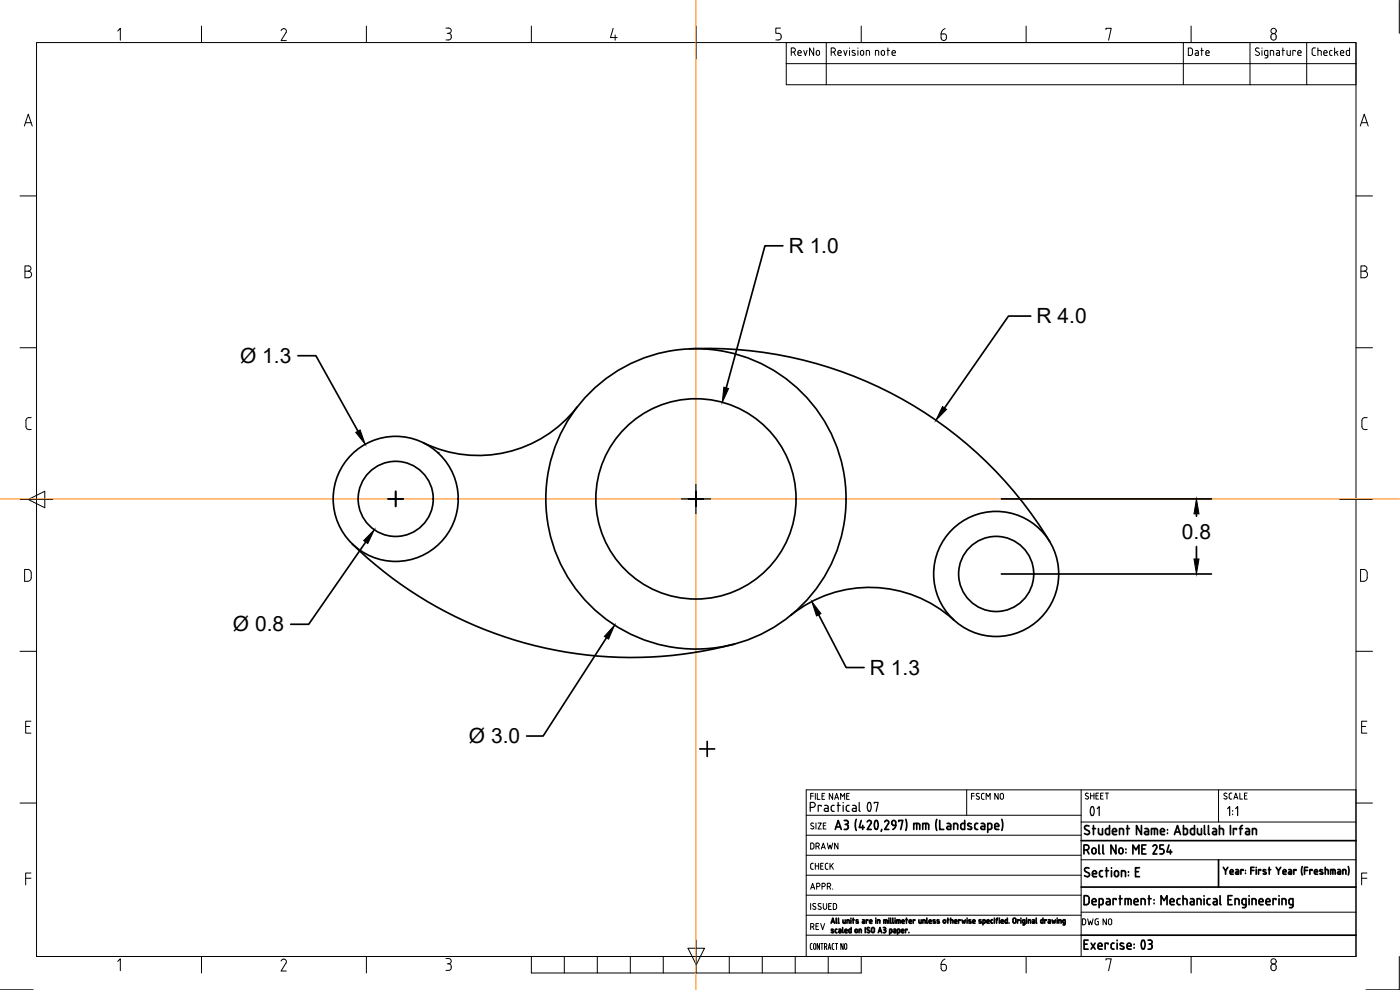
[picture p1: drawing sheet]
<svg xmlns="http://www.w3.org/2000/svg" width="420mm" height="297mm" viewBox="0 0 420 297" stroke-linecap="round" stroke-linejoin="round" font-family="sans-serif">
<defs><g id="words">
<text font-size="9.3" x="322.1" y="247.3">01</text>
<g font-size="6.3">
<text x="236.7" y="76">R 1.0</text>
<text x="311.1" y="97.1">R 4.0</text>
<text x="72.1" y="108.9">Ø 1.3</text>
<text x="354.7" y="161.6">0.8</text>
<text x="69.9" y="189.5">Ø 0.8</text>
<text x="261.1" y="202.5">R 1.3</text>
<text x="140.7" y="223">Ø 3.0</text>
</g>
<g font-size="5.7">
<text x="236.4" y="18">RevNo</text>
<text x="355.2" y="18">Date</text>
</g>
<text font-size="5.3" x="242" y="256.1">DRAWN</text>
<g font-size="4.9">
<text x="242" y="262.1">CHECK</text>
<text x="242" y="268.1">APPR.</text>
<text x="242" y="280.1">REV</text>
<text x="323.5" y="278.7">DWG NO</text>
</g>
</g></defs>
<!-- layer: Title Block -->
<g fill="none" stroke="#000" stroke-width=".3">
<path d="M11 12.8h396v274.2h-396zM35.3 9.3l.8-.8v3.6M60.5 7.8v5M85.2 8.6l-.5 .2-.3 .4M85.2 8.6l.5 .2 .2 .7-1.6 2.7h1.6M110 7.8v5M133.8 8.4h.8a.79 .79 0 0 1 .8 .8 .79 .79 0 0 1-.8 .8M134.2 10h.4M134.6 10a1.01 1.01 0 0 1 .8 1 1.01 1.01 0 0 1-.8 1h-.8M159.5 7.8v5M184 8.5l-.8 2.8h2M184.6 10.5v1.6"/>
<path d="M209 7.8v9.9M234.2 8.4h-1.4v1.6h.8a.79 .79 0 0 1 .8 .8M234.4 10.8v.4M234.4 11.2a.79 .79 0 0 1-.8 .8h-.8M236 19.1v6.3h12M236 19.1h171M248 19.1v6.3h107.1M249.4 15.6h.7a.62 .62 0 0 0 .6-.6 .62 .62 0 0 0-.6-.6h-.7v2.2M250.2 15.6l.5 1M251.5 15.9h1a.52 .52 0 0 0-.4-.8 .52 .52 0 0 0-.6 .5v.8l1 .2M253.2 15.1l.5 1.5 .5-1.5M255 14.4v.1"/>
<path d="M255 15.1v1.5M255.7 16.5l.7 .1M256 15.1l.6 .1M256 15.1l-.3 .4 1 .7-.3 .4M257.5 14.4v.1M257.5 15.1v1.5M258.3 15.4a.5 .5 0 0 1 .6-.3 .5 .5 0 0 1 .3 .5v.5a.51 .51 0 0 1-.5 .5 .51 .51 0 0 1-.5-.5zM258.5 7.8v5M260 16.6v-1.5l.9 .2 .1 1.3M262.7 16.6v-1.5l1 .2v1.3M264.5 15.4a.5 .5 0 0 1 .6-.3 .5 .5 0 0 1 .4 .5v.5a.51 .51 0 0 1-.5 .5 .51 .51 0 0 1-.5-.5zM266.2 15.1h.8"/>
<path d="M266.5 14.4v2.2M268.7 15.6v.3h-1M268.7 15.6a.51 .51 0 0 0-.5-.5 .51 .51 0 0 0-.5 .5l.2 1h.8M282.4 10.2v1.2M282.4 10.2h.8M282.4 11.4a.79 .79 0 0 0 .8 .8 .79 .79 0 0 0 .8-.8M283.2 10.2l.6 .2 .2 .6M283.6 8.6l-.7 .4-.5 1.2M284 11v.4M308 7.8v5M331.9 8.9v-.4h1.6l-.8 3.6M355.1 12.8h-119.1v6.3"/>
<path d="M357.5 7.8v5M375.1 12.8v12.6h17.1M377.9 14.5a.59 .59 0 0 0-.9 0 .59 .59 0 0 0 0 .8l.7 .4a.56 .56 0 0 1 .1 .8 .56 .56 0 0 1-.8 0l-.3-.1M378.7 14.4v.1M378.7 15.1v1.5M379.6 17.4h.4M380.5 16.6l-.9-.2-.1-.8 .2-.4 .8-.1v1.8l-.4 .5M381.2 16.6v-1.5l1 .2v1.3M381.7 10.3a.89 .89 0 0 1 1.3 .8 .89 .89 0 0 1-1.3 .7l-.3-.5zM383.1 15.1l.7 .1 .2 .4v1h-.8l-.2-.3 .2-.4h.8M384.7 15.1h.8M385 14.4v2.2"/>
<path d="M386.2 15.1l.1 1.3 .9 .2v-1.5M388.7 15.4v-.3h-.7v1.5M390.5 15.6v.3h-1M390.5 15.6a.51 .51 0 0 0-.5-.5 .51 .51 0 0 0-.5 .5l.1 .8 .9 .2M392.2 12.8h-37.1v12.6h20M392.2 12.8h14.8v12.6h-14.8zM394.8 14.4l-.7 .1-.3 .5 .1 1.3 .9 .3M395.5 15.1l1 .2v1.3M395.5 14.4v2.2M398.3 15.6v.3h-1M398.3 15.6a.51 .51 0 0 0-.5-.5 .51 .51 0 0 0-.5 .5v.8l1 .2M399.8 15.1l-.6 .1-.2 .4 .1 .8 .7 .2"/>
<path d="M400.5 14.4v2.2M401 15.6l.5 1M401.5 15.4l-1 .5M402.3 15.9h1a.53 .53 0 0 0-.4-.8 .53 .53 0 0 0-.6 .5v.8l1 .2M405 14.4v2.2h-.7l-.2-.4v-.9l.9-.2M419.9 .1v9.9M7.3 37.8l1.2-3.5 1.2 3.5M7.6 36.8h1.7M408.2 37.8l1.2-3.5 1.2 3.5M408.6 36.8h1.7M6 58.8h5M407 58.8h4.9"/>
<path d="M8.5 81.4a.78 .78 0 0 0 .8-.8 .78 .78 0 0 0-.8-.8h-1v3.5h1a.98 .98 0 0 0 1-.9 .98 .98 0 0 0-1-1h-1M409.4 81.4a.78 .78 0 0 0 .8-.8 .78 .78 0 0 0-.8-.8h-1v3.5h1a.98 .98 0 0 0 1-.9 .98 .98 0 0 0-1-1h-1M6 104.3h5M407 104.3h4.9M9.4 125.3a1.19 1.19 0 0 0-1.5 .5l-.1 2.2a.9 .9 0 0 0 .9 .9h.7M410.3 125.3a1.19 1.19 0 0 0-1.5 .5l-.1 2.2a.9 .9 0 0 0 .9 .9h.7M6 149.9h9.9M8.5 149.9l4.9-2.5v4.9zM402 149.9h9.9M7.4 170.9a1.61 1.61 0 0 1 1.8 .4l.2 .6-.2 2.1a1.66 1.66 0 0 1-1.8 .4zM408.3 170.9a1.61 1.61 0 0 1 1.8 .4l.2 .6-.2 2.1a1.66 1.66 0 0 1-1.8 .4zM6 195.4h5"/>
<path d="M407 195.4h4.9M7.7 218h1.2M9.3 216.4h-1.6v3.6h1.6M408.6 218h1.2M410.2 216.4h-1.6v3.6h1.6M243.3 238.8h.8M244.1 238h-.8v1.8M244.7 238v1.8M245.3 238v1.8h.8M246.7 238.8h.6M247.5 238h-.8v1.8h.8M249.9 238v1.8l-1-1.8v1.8"/>
<path d="M250.5 239.8l.6-1.8 .6 1.8M250.7 239.3h.8M252.3 239.8v-1.8l.6 1 .6-1v1.8M254.1 238.8h.6M254.9 238h-.8v1.8h.8M290.1 237v7.6M291.5 238.8h.9M292.4 238h-.9v1.8M293.4 238l-.4 .5 .7 .6a.44 .44 0 0 1 .1 .6 .44 .44 0 0 1-.6 0l-.2-.1M293.4 238l.5 .1M294.6 239.4l.4 .4M295 239.8h.4"/>
<path d="M295 238h.4M295 238l-.4 .3v1.1M296 239.8v-1.8l.6 1 .6-1v1.8M299.6 238v1.8l-1-1.8v1.8M300.2 238.3a.5 .5 0 0 1 .6-.3 .5 .5 0 0 1 .4 .5v.8a.5 .5 0 0 1-.5 .5 .5 .5 0 0 1-.5-.5zM324.5 237v50M365.7 237v9.6M367.3 239.6l.6 .2M368.1 239l.2 .4-.4 .3M368.2 238.1a.47 .47 0 0 0-.7-.1 .47 .47 0 0 0 0 .7l.6 .3M369.7 238h-.6l-.2 .4 .1 1.1 .7 .3M370.3 239.8l.6-1.8 .6 1.8"/>
<path d="M370.5 239.3h.8M372.1 238v1.8h.8M373.5 238.8h.6M374.3 238h-.8v1.8h.8M407 237h-165v50M6 240.9h5M242 256.6h82.5M242 250.6h82.5M242 244.6h82.5M243.5 247.7l.6 .3a.49 .49 0 0 1-.1 .8 .49 .49 0 0 1-.7-.3M244.2 247a.46 .46 0 0 0-.7 0 .46 .46 0 0 0 0 .7M244.9 246.9v1.8"/>
<path d="M245.5 246.9h1l-1 1.8h1M247.1 247.7h.6M247.9 246.9h-.8v1.8h.8M324.5 258h82.5M324.5 246.6h82.5M407 240.9h4.9M7.7 263.5h1.6M9.3 261.9h-1.6v3.6M242 274.6h82.5M242 268.6h82.5M242 262.6h82.5M243.3 271.1v1.8"/>
<path d="M244.8 271.2a.48 .48 0 0 0-.7-.1 .48 .48 0 0 0 0 .7l.6 .3a.48 .48 0 0 1-.1 .8 .48 .48 0 0 1-.7-.2M246.4 271.2a.47 .47 0 0 0-.7-.1 .47 .47 0 0 0 0 .7l.6 .3a.49 .49 0 0 1-.1 .8 .49 .49 0 0 1-.7-.2M247.1 271.1v1.3a.5 .5 0 0 0 .5 .5 .5 .5 0 0 0 .5-.5v-1.3M248.7 271.9h.6M249.5 271.1h-.8v1.8h.8M250.1 271.1l.9 .3 .1 .9-.3 .5-.7 .1zM324.5 273.7h82.5M408.6 263.5h1.6M410.2 261.9h-1.6v3.6M0 297h10M35.3 288.5l.8-.8v3.5M60.5 287v4.9"/>
<path d="M84.4 288.4a.81 .81 0 0 1 1.1-.6 .81 .81 0 0 1 .3 1.2l-1.5 2.3h1.6M110 287v4.9M133.8 287.6h.8a.79 .79 0 0 1 .8 .8 .79 .79 0 0 1-.8 .8M134.2 289.2h.4M134.6 289.2a1.01 1.01 0 0 1 .8 1 1.01 1.01 0 0 1-.8 1h-.8M159.5 287v4.9h99v-4.9M169.4 287v4.9M179.3 287v4.9M189.2 287v4.9M199.1 287v4.9M206.5 284.5h4.9l-2.4 5zM209 282v9.9"/>
<path d="M218.9 287v4.9M228.8 287v4.9M238.7 287v4.9M242 280.6h82.5M243.2 283.5v.9M243.2 284.4l.3 .5M243.5 284.9h.2M243.5 283.1h.2M243.5 283.1l-.3 .4M244.8 283.6v.8M244.9 283.6l-.2-.4h-.4l-.1 1.2 .3 .5 .4-.5M245.9 283.1v1.8l-.7-1.8v1.8"/>
<path d="M246.3 283.1h.7M246.7 283.1v1.8M247.4 284.1h.4M247.8 283.1h-.4v1.8M247.8 283.1l.3 .5-.3 .5 .3 .8M248.5 284.9l.4-1.8 .4 1.8M248.6 287v4.9M248.6 284.4h.6M250.3 283.1h-.4l-.2 .4 .1 1.2 .5 .2M250.7 283.1h.7M251.1 283.1v1.8M253 283.1v1.8l-.7-1.8v1.8"/>
<path d="M253.6 283.2h.4l.1 .4v1l-.3 .3-.4-.5zM282.4 290.5a.79 .79 0 0 0 .8 .8 .79 .79 0 0 0 .8-.8M283.2 289.3l.6 .2 .2 .6M283.2 289.4h-.8v1.1M283.6 287.7l-.7 .5-.5 1.1M284 290.1v.4M308 287v4.9M331.9 288.1v-.4h1.6l-.8 3.5M357.5 287v4.9M381.7 289.5a.9 .9 0 0 1 1.3 .7 .9 .9 0 0 1-1.3 .8l-.3-.5zM419.9 287v10h-9.9"/>
<circle cx="382.2" cy="9.3" r=".79"/>
<circle cx="382.2" cy="288.5" r=".79"/>
</g>
<g fill="none" stroke="#000" stroke-width=".36">
<path d="M243.2 242.3l.7-.1a.74 .74 0 0 0 .8-.7 .74 .74 0 0 0-.8-.7h-.7v2.6M246.4 241.9v-.3h-.8v1.8M247.5 241.6l.8 .1 .3 .5v1.2h-1a.46 .46 0 0 1-.2-.5 .46 .46 0 0 1 .4-.4l.8 .1M250 243.4h.4M250.4 241.6a.66 .66 0 0 0-1 .6l.1 1 .5 .2M251.2 241.6h1M251.5 240.8v2.6M253 240.8v.1M253 241.6v1.8M254.5 243.4h.3M254.8 241.6a.66 .66 0 0 0-.8 .6v1l.5 .2M255.9 241.6l.8 .1 .3 .5v1.2h-1a.46 .46 0 0 1-.2-.5 .46 .46 0 0 1 .4-.4l.8 .1"/>
<path d="M257.9 240.8v2.3l.3 .3M260.6 243.3l-.3-1.5 .3-.9 .3-.2 .3 .2 .3 .9-.3 1.5M260.6 243.3h.6M262.4 241.1v-.3h1.1l-.5 2.6M368.4 242.6l.6-.6v2.7M369.9 243.2v.2M369.9 244.3v.1M370.8 242.6l.6-.6v2.7"/>
</g>
<!-- layer: CL -->
<path d="M208.9 .1v296.9M0 149.7h420" fill="none" stroke="#ff7f00" stroke-width=".3"/>
<!-- layer: VL -->
<g fill="none" stroke="#000" stroke-width=".51">
<path d="M234.9 73.8h-5.3l-11.6 42.6M309.4 94.8h-6.7l-19.2 27.6M89.4 106.7h5.4l12.6 22.7M206.8 104.7a120.2 120.2 0 0 1 108.2 57.8M173.2 122.1a37.5 37.5 0 0 1-46.2 10.7M116.5 149.7h4.5M118.7 147.4v4.5M206.6 149.7h4.5M208.9 147.4v4.5M300.5 149.7h63.1M359.1 154.2v.7M105.6 163.1a120.1 120.1 0 0 0 114.9 30.1"/>
<path d="M108 165l-.1 .2M109.7 162.7l-17.1 24.6h-5.4M300.5 172.2h63.1M359.1 164v3.7M182 191.4l-19 29.4h-4.9M237.3 184.7a37.5 37.5 0 0 1 49 1.4M245.7 184.5l8.2 15.8h5.4M210 224.7h4.5M212.2 222.4v4.6M250.7 248.9l.9-2.7 .9 2.7M250.9 248.1h1.3M253.4 246.2h.6a.6 .6 0 0 1 .6 .6 .6 .6 0 0 1-.6 .6"/>
<path d="M253.7 247.4h.3M254 247.4a.77 .77 0 0 1 .6 .7 .77 .77 0 0 1-.6 .8h-.6M257 245.8l-.3 1.7 .3 1.6M258.5 246.2l-.6 2.1h1.5M258.9 247.7v1.2M260.3 246.6a.62 .62 0 0 1 .8-.4 .62 .62 0 0 1 .3 .9l-1.1 1.8h1.2M262.7 246.3l.3-.1a1.83 1.83 0 0 1 0 2.6l-.3-.1-.3-1zM264.6 248.9l-.1 .6M265.5 246.6a.62 .62 0 0 1 .9-.4 .62 .62 0 0 1 .3 .9l-1.2 1.8h1.2M268.8 247.7h-.6a.7 .7 0 0 1-.6-1.1 .7 .7 0 0 1 1.2-.1v.3a1.68 1.68 0 0 1-.9 2.1M269.7 246.5v-.3h1.2l-.6 2.7M271.8 245.8l.3 1.7-.3 1.6"/>
<path d="M274.2 248.9v-1.8h1.6l.2 .5v1.3M275.1 247.1v1.8M276.9 248.9v-1.8h1.6l.2 .5v1.3M277.8 247.1v1.8M281.1 245.8l-.3 1.7 .3 1.6M282 246.2v2.7h1.2M284.3 247.1h.8l.2 .5v1.3l-.9-.1a.46 .46 0 0 1-.2-.5 .46 .46 0 0 1 .4-.3h.7M286.2 248.9v-1.8l1.2 .2v1.6M289.5 246.2v2.7l-.9-.1-.2-.5v-1l1.1-.2M291.5 247.2a.55 .55 0 0 0-.7-.2 .55 .55 0 0 0-.3 .6l1.1 .6v.4l-.3 .2-.9-.1M293.4 247.1a.64 .64 0 0 0-.9 .5v.7a.66 .66 0 0 0 .9 .6M294.5 247.1h.8l.2 .5v1.3l-.9-.1a.46 .46 0 0 1-.2-.5 .46 .46 0 0 1 .4-.4l.7 .1"/>
<path d="M296.4 248.9l1.2-.3a1.33 1.33 0 0 0-.2-1.5h-1v2.7M298.5 248h1.2a.63 .63 0 0 0-.4-.9 .63 .63 0 0 0-.8 .6l.3 1.1 .9 .1M300.6 245.8l.3 1.7-.3 1.6M324.5 252.2h82.5M325.3 255h.8a.74 .74 0 0 0 .7-.7 .74 .74 0 0 0-.7-.8h-.8v2.7M326.2 255l.6 1.2M327.9 254.6l.4-.2 .5 .2 .1 1a.61 .61 0 0 1-.6 .6 .61 .61 0 0 1-.6-.6zM329.8 253.5v2.4l.3 .3M331 253.5v2.4l.3 .3M334.9 253.5v2.7l-1.5-2.7v2.7M336 254.6l.4-.2 .4 .2 .2 1a.6 .6 0 0 1-.6 .6 .6 .6 0 0 1-.6-.6zM336.7 248.6h-.7v1.8"/>
<path d="M336.7 248.6l.4 .2 .1 1.6M337.9 254.7v.2M337.9 255.8v.1M338.1 248.6h.9M338.4 247.7v2.7M340 256.2v-2.7l.9 1.5 .9-1.5v2.7M342.6 247.7v2.7l-1.5-2.7v2.7M342.7 254.7h.9M343.6 248.6h.5M343.9 253.5h-1.2v2.7h1.2M344.2 248.6l.4 .2 .1 1.6h-.8M344.7 249.5h-.8a.46 .46 0 0 0-.4 .4 .46 .46 0 0 0 .4 .5"/>
<path d="M346 254a.61 .61 0 0 1 .8-.5 .61 .61 0 0 1 .3 .9M346.5 248.6v1.8M346.8 248.6h-1.2v1.8M346.8 248.6l.5 .2 .1 1.6M347.1 254.4l-1.1 1.8h1.2M348.3 249.5h1.2a.62 .62 0 0 0-.4-.9 .62 .62 0 0 0-.8 .6v1l.4 .2M348.7 250.4h.8M349.2 253.5h-1.1v1.2h.6a.77 .77 0 0 1 .6 .8 .77 .77 0 0 1-.6 .7h-.6M350.4 248.9v.2M350.4 249.9v.2M350.8 253.5l-.6 2.1h1.5M351.3 255v1.2"/>
<path d="M352.5 250.4l.9-2.7 .9 2.7M352.7 249.6h1.3M355.2 247.7v2.7h.7M355.2 248.6h.7M355.9 248.6l.4 .2a1.33 1.33 0 0 1-.2 1.5l-.2 .1M357.8 248.6h.7M357.8 248.6l-.4 .2a1.33 1.33 0 0 0 .2 1.5l.2 .1M358.5 247.7v2.7h-.7M359.4 248.6l.1 1.5 .4 .3M360.6 248.6v1.8h-.7M361.5 247.7v2.4l.3 .3M362.7 247.7v2.4l.3 .3"/>
<path d="M364 248.6h.6M364.6 248.6l.4 .2 .1 1.6h-.8M365.1 249.5h-.8a.46 .46 0 0 0-.4 .4 .46 .46 0 0 0 .4 .5M365.7 258v8.2M366 248.6h.6M366 247.7v2.7M366.7 248.6l.4 .2 .1 1.6M369.3 247.7v2.7M371.1 248.9v-.3h-.9v1.8M372 248.6h.9M372.9 247.7l-.6 .3v2.4M373.9 248.6h.5"/>
<path d="M374.4 248.6l.5 .2 .1 1.6h-.8M375 249.5h-.8a.46 .46 0 0 0-.4 .4 .46 .46 0 0 0 .4 .5M376.6 248.6h-.7v1.8M376.6 248.6l.4 .2 .1 1.6M390.8 260l-.2 1 .2 1.5M404.6 260l.2 1-.2 1.5M249.4 277l.5-1.5 .5 1.5M249.6 276.6h.7M249.7 278.8l.4 .1M250 279.4l.2 .3-.3 .1M251 275.5v1.3l.1 .2M251.2 278.8h-.4l-.1 .3v.6l.5 .2"/>
<path d="M251.6 275.5v1.3l.2 .2M251.8 278.8h.4l.2 .3v.8l-.6-.1v-.5h.6M252.9 278.3v1.4l.2 .1M253 276v.9l.3 .1h.4v-1M253.6 279.2v.5l.6 .2M253.6 279.1l.3-.3 .4 .3M254.2 279.2v.1h-.6M254.6 276h-.4v1M254.6 276l.3 .3M254.9 276.3v.7M255.4 275.5v.1M255.4 276v1"/>
<path d="M255.4 278.3v1.6l-.5-.1-.1-.9 .6-.1M255.9 276h.5M256.1 275.5v1.5M256.6 279.1l.4-.3 .3 .3M256.6 279.2l.2 .6h.4l.1-.3M257 276.4l.6 .4-.2 .2-.5-.1M257.3 279.2v.3M257.5 276.1l-.5-.1v.4M257.8 279.9v-1.1l.7 .1v1M258.9 276h.4l.2 .3M259.5 276.3v.7l-.7-.1 .1-.4h.6M259.7 278.3v1.6"/>
<path d="M260.4 279l.5 .2a.43 .43 0 0 1-.1 .6 .43 .43 0 0 1-.6-.1M260.5 276.2v-.2h-.5v1M261 278.4h-.7l.1 .5M261 276.5h.7l-.2-.5-.5 .2v.6l.1 .2h.6M262.4 278.7v.7M262.4 278.7l-.2-.4h-.4l-.2 1.1 .4 .4 .4-.4M262.8 275.5v.1M262.8 276v1M263.6 279.9l.5-1.6 .5 1.6M263.7 279.4h.8M263.8 276h-.4v1M263.8 276l.3 .3"/>
<path d="M264.1 276.3v.7M265.1 278.3l.7 .2v.3l-.3 .2M265.3 279h.2M265.5 279l.3 .1v.6l-.7 .2M265.7 276v1M266.3 276.3v.7M266.3 276.3l-.2-.3h-.9v1M266.8 275.5v.1M266.8 276v1M267 279.9l.7-.2-.2-.9h-.5v1.6M267.3 275.5v1.3l.2 .2M267.9 275.5v1.3l.2 .2"/>
<path d="M268.3 278.8h.3M268.6 278.8l.3 .3M268.6 275.5v.1M268.6 276v1M268.9 279.1v.8l-.7-.2 .1-.4h.6M269.7 276v1M270 279.1v.4M270.1 279.1l-.2-.3h-.5v1.6M270.1 279.5l-.2 .3-.5 .1M270.2 276.3v.7M270.2 276.3l-.2-.3h-.9v1M270.6 279.2v.5l.2 .1"/>
<path d="M270.6 279.1l.3-.3 .4 .3M270.7 276.5h.7l-.2-.5-.5 .2v.6l.1 .2h.6M270.8 279.9h.4M271.2 279.2v.1h-.6M271.9 276h.5M272 275.5v1.5M272.3 279v-.2h-.5v1.1M272.8 279.8v.1M272.9 276.5h.7l-.1-.3-.3-.2-.3 .2v.6l.2 .2M273.1 277h.5M274.6 276.2v-.2h-.5v1M275.8 276v.9l.3 .1h.4v-1"/>
<path d="M277.6 276.3v.7M277.7 276.3l-.2-.3h-.5v1M278.2 275.5v1.3l.1 .2M279.5 276.3v.2h-.7M279.5 276.3l-.3-.3-.4 .3 .1 .6 .6 .1M280.1 276.4l.5 .2M280.6 276.6l.1 .3h-.7M280.6 276.1l-.5-.1v.4M281.3 276.4l.5 .2M281.8 276.6v.3h-.6M281.8 276.1l-.5-.1v.4M283.8 276.3v.4"/>
<path d="M283.8 276.3l-.2-.3h-.3l-.2 .7 .4 .3 .3-.4M284.3 276h.5M284.5 275.5v1.5M285.3 276l.7 .1v.9M285.3 275.5v1.5M287.2 276.3v.2h-.7M287.2 276.3l-.4-.3-.3 .3v.6l.7 .1M288.2 276.1v-.1h-.5v1M288.7 276l.3 1 .2-.7 .3 .7 .2-1M290.2 275.5v.1M290.2 276v1M291.3 276.6l.1 .3h-.6"/>
<path d="M291.3 276l-.5 .1 .5 .5M291.9 276.5h.7l-.1-.5-.5 .1-.1 .6 .2 .3h.5M294.4 276.6v.3h-.6M294.4 276l-.6 .1 .6 .5M295 277l.7-.2-.2-.8h-.5v1.5M296.2 276.5h.7l-.2-.5-.5 .1v.6l.1 .3h.6M297.4 276.3v.4M297.4 276.7l.5 .3M297.9 276h-.4l-.1 .3M298.4 275.5v.1M298.4 276v1M298.9 276h.5"/>
<path d="M299.4 275.4l-.3 .4v1.2M299.9 275.5v.1M299.9 276v1M301.1 276.3v.2h-.7M301.1 276.3l-.3-.3-.4 .3 .1 .6 .6 .1M302.3 275.5v1.5h-.5l-.1-.9 .6-.1M302.8 276.9v.1M304.9 275.9v.7M304.9 275.9l-.2-.4h-.5l-.2 1.1 .5 .4 .4-.4M305.9 276.1v-.1h-.5v1M306.4 275.5v.1M306.4 276v1"/>
<path d="M307 277.5h.3M307.6 277l-.7-.2 .1-.8h.6v1.2M307.6 277.2l-.3 .3M308.1 275.5v.1M308.1 276v1M309.3 276.3v.7M309.3 276.3l-.1-.3h-.6v1M309.9 276h.4l.2 .3v.7h-.5M310 276.5h.5M310.1 276.5l-.3 .2 .3 .3M311 276.8l.2 .2M311 275.5v1.3"/>
<path d="M313 275.5v1.5h-.5l-.1-.9 .6-.1M314 276.1v-.1h-.5v1M314.6 276h.5l.2 .3-.1 .7h-.5v-.5h.5M315.7 276l.3 1 .3-.7 .2 .7 .3-1M317.3 275.5v.1M317.3 276v1M318.2 276h-.4v1M318.2 276l.3 .3M318.5 276.3v.7M319.3 276h.4v1.2l-.2 .3h-.5M319.3 277h.4M319.3 276l-.3 .1v.6l.3 .3"/>
<path d="M324.5 266.2h82.5M326 268.7h-.6v2.7h.6M326 268.7a.82 .82 0 0 1 .9 .9v1a.81 .81 0 0 1-.9 .8M326.8 260.5a.71 .71 0 0 0-1-.1 .71 .71 0 0 0 0 1.1l.8 .4a.68 .68 0 0 1 .2 1 .68 .68 0 0 1-1 0l-.3-.2M327.7 270.2v.8M327.8 271l.4 .4M327.8 270.2a.6 .6 0 0 1 .6-.6 .6 .6 0 0 1 .6 .6M327.9 262.2h1.2a.63 .63 0 0 0-.4-.9 .63 .63 0 0 0-.8 .6l.2 1.1h1M328.2 271.4h.8M329 270.2v.3h-1.3M330.9 261.2a.66 .66 0 0 0-.9 .6l.1 1 .8 .2M331 270.2v.7"/>
<path d="M331.1 270.1l-.3-.4-.9-.1v2.7M331.1 270.9l-.3 .5h-.9M331.8 261.2h.9M332.1 260.4v2.6M332.1 269.6h.5M332.6 269.6l.5 .3 .1 1.5h-1a.46 .46 0 0 1-.2-.5 .46 .46 0 0 1 .4-.4h.8M333.6 260.4v.1M333.6 261.2v1.8M334.7 261.4l.4-.2 .4 .2 .2 1a.6 .6 0 0 1-.6 .6 .6 .6 0 0 1-.6-.5zM335 269.9v-.3h-.9v1.8M335.9 269.6h.9M336.1 268.7v2.7"/>
<path d="M336.6 263v-1.8l1.1 .3 .1 1.5M337.7 271.4v-1.8l1.5 .1 .2 .4v1.3M338.6 269.6v1.8M338.7 261.5v.2M338.7 262.6v.1M340.8 261.5h.9M341.5 270.2v.3h-1.1M341.6 270.2a.6 .6 0 0 0-.6-.6 .6 .6 0 0 0-.6 .6v1l1.1 .2M342 260.4h-1.2v2.6h1.2M343.1 269.6h-.6v1.8M343.1 269.6l.5 .3 .1 1.5M344.6 269.6h.9"/>
<path d="M344.8 268.7v2.7M346.4 269.9v.2M346.4 271v.2M348.4 271.4v-2.7l1 1.5 .8-1.5v2.7M351.2 270.5h1.2a.63 .63 0 0 0-.5-.8 .63 .63 0 0 0-.7 .5l.2 1.2h1M353.3 270.2v.7M353.3 270.9a.66 .66 0 0 0 .9 .5M354.2 269.6l-.7 .1-.2 .4M355 269.6h.7l.5 .3 .1 1.5M355 268.7v2.7M357.3 269.6l.8 .1 .3 .4v1.3h-1a.46 .46 0 0 1-.2-.5 .46 .46 0 0 1 .4-.4h.8M359.3 271.4v-1.8l1.1 .3v1.5"/>
<path d="M361.4 268.7v.2M361.4 269.6v1.8M363.2 269.6a.64 .64 0 0 0-1 .6l.1 .7a.66 .66 0 0 0 .9 .5M364.2 269.6l.8 .1 .3 .4v1.3h-1a.46 .46 0 0 1-.2-.5 .46 .46 0 0 1 .4-.4h.8M366.2 268.7v2.4l.3 .3M367.1 260.2l.7 1.1 .7-1.1M367.8 261.3v1M368.6 269.9h.8M369.2 262l.2 .3h.7M369.2 261.6h.9v-.2a.46 .46 0 0 0-.4-.5 .46 .46 0 0 0-.5 .5v.6M369.8 268.7h-1.2v2.7h1.2M370.6 271.4v-1.8l1.2 .3 .1 1.5"/>
<path d="M370.9 260.9h.4M371.3 260.9l.4 .4M371.7 261.3v1l-.9-.2 .2-.4 .7-.1M373.1 261.2v-.3h-.7v1.4M373.8 261.2v.1M373.8 262v.1M374 271.4l-1.2-.2a1.33 1.33 0 0 1 .2-1.5l1-.1v2.2l-.3 .4-.8 .1M374.9 268.7v.2M374.9 269.6v1.8M375.4 261.2h.9M375.8 271.4v-1.8l1.1 .3 .1 1.5M376.3 260.2h-.9v2.1"/>
<path d="M377 260.2v.2M377 260.9v1.4M377.8 270.5h1.3a.63 .63 0 0 0-.5-.8 .63 .63 0 0 0-.8 .5l.3 1.2h1M378.4 261.2v-.3h-.7v1.4M379.4 260.9l-.3 .4 .9 .8-.3 .2-.6-.1M379.4 260.9l.5 .1M379.9 270.5h1.2a.63 .63 0 0 0-.4-.8 .63 .63 0 0 0-.8 .5l.3 1.2h.9M380.7 260.9h.7M380.9 260.2v2.1M382.9 269.9v-.3h-.8v1.8M383 260.2l.7 1.1 .7-1.1M383.7 261.3v1"/>
<path d="M383.9 268.7v.2M383.9 269.6v1.8M384.7 271.4v-1.8l1.2 .3 .1 1.5M385.1 262l.1 .3h.8M385.1 261.4v.6M385.1 261.4a.46 .46 0 0 1 .4-.5 .46 .46 0 0 1 .5 .5M386 261.4v.2h-.9M386.8 260.9h.4M387.2 260.9l.3 .2 .1 1.2-.9-.2 .1-.4 .8-.1M388 271.4l-1.1-.2a1.33 1.33 0 0 1 .2-1.5l.9-.1v2.2l-.2 .4-.8 .1M389 261.2v-.3h-.7v1.4M391.5 261.2h.9"/>
<path d="M392.4 260.2h-.9v2.1M393.8 261.2v-.3h-.7v1.4M394.5 261.6h.9v-.2a.46 .46 0 0 0-.4-.5 .46 .46 0 0 0-.5 .5v.6M394.5 262l.2 .3h.7M396.4 260.9l-.3 .4 .9 .8-.3 .2-.6-.1M396.4 260.9l.5 .1M397.7 260.9l.9 .2v1.2M397.7 260.2v2.1M400 260.9v1.4M400.3 260.9h-1v1.4M400.3 260.9l.4 .2v1.2M401.5 260.9l.8 .2v1.2l-.8-.2v-.3l.3-.2"/>
<path d="M401.7 261.6h.6M403 262.3v-1.4l.9 .2v1.2M324.5 280.6h82.5M325.4 283.3h.9M326.6 282.1h-1.2v2.7h1.2M327.4 283l1.3 1.8M328.7 283l-1.3 1.8M329.5 283.6v.7M329.6 284.3l.4 .5M329.6 283.6a.6 .6 0 0 1 .6-.6 .6 .6 0 0 1 .6 .6M330 284.8h.8M330.8 283.6v.3h-1.3"/>
<path d="M332.5 283.3v-.3h-.8v1.8M333.5 283.5v.8M333.5 284.2l.5 .6M334 284.8h.3M334.3 283a.63 .63 0 0 0-.8 .5M335.3 282.1v.1M335.3 283v1.8M336.2 284.6l.8 .2M337.2 283.1a.55 .55 0 0 0-.7-.2 .55 .55 0 0 0-.3 .6l1.1 .7v.4l-.3 .2M338.3 283.6v.9l.4 .3M338.3 283.6a.6 .6 0 0 1 .6-.6 .6 .6 0 0 1 .6 .6M338.7 284.8h.8"/>
<path d="M339.5 283.6v.3h-1.2M340.4 283.3v.1M340.4 284.3v.2M343.4 282.2l.2 1-.2 1.4M343.4 282.2l-.3-.1a1.79 1.79 0 0 0 0 2.7l.3-.2M344.6 284.8h.6M344.6 282.1h.6M344.9 283.3h.3M345.2 282.1a.6 .6 0 0 1 .6 .6 .6 .6 0 0 1-.6 .6l.4 .1 .2 .5M345.8 283.9v.3M345.8 284.2l-.2 .4-.4 .2"/>
<circle cx="118.8" cy="149.7" r="18.8"/>
<circle cx="118.8" cy="149.7" r="11.3"/>
<circle cx="208.9" cy="149.7" r="45.1"/>
<circle cx="208.9" cy="149.7" r="30"/>
<circle cx="299" cy="172.2" r="18.8"/>
<circle cx="299" cy="172.2" r="11.3"/>
</g>
<circle cx="131.4" cy="135.8" r=".25" fill="#000"/>
<path d="M204.4 149.7h8.9M208.9 145.2v8.9" fill="none" stroke="#000" stroke-width=".3"/>
<path d="M217.2 116.2l1.5 .4-1.9 4.1zM106.8 129.7l1.3-.7 1.5 4.3zM282.9 122l1.2 .8-3.2 3.3zM359.1 149.7l.7 4.5h-1.5zM112.3 158.9l-1.9 4.2-1.3-.9zM358.3 167.7h1.5l-.7 4.5zM184.4 187.6l-1.8 4.2-1.2-.8zM243.6 180.5l2.8 3.6-1.4 .7z" fill="#000" stroke="#000" stroke-width=".3"/>
<use href="#words"/>
</svg>
